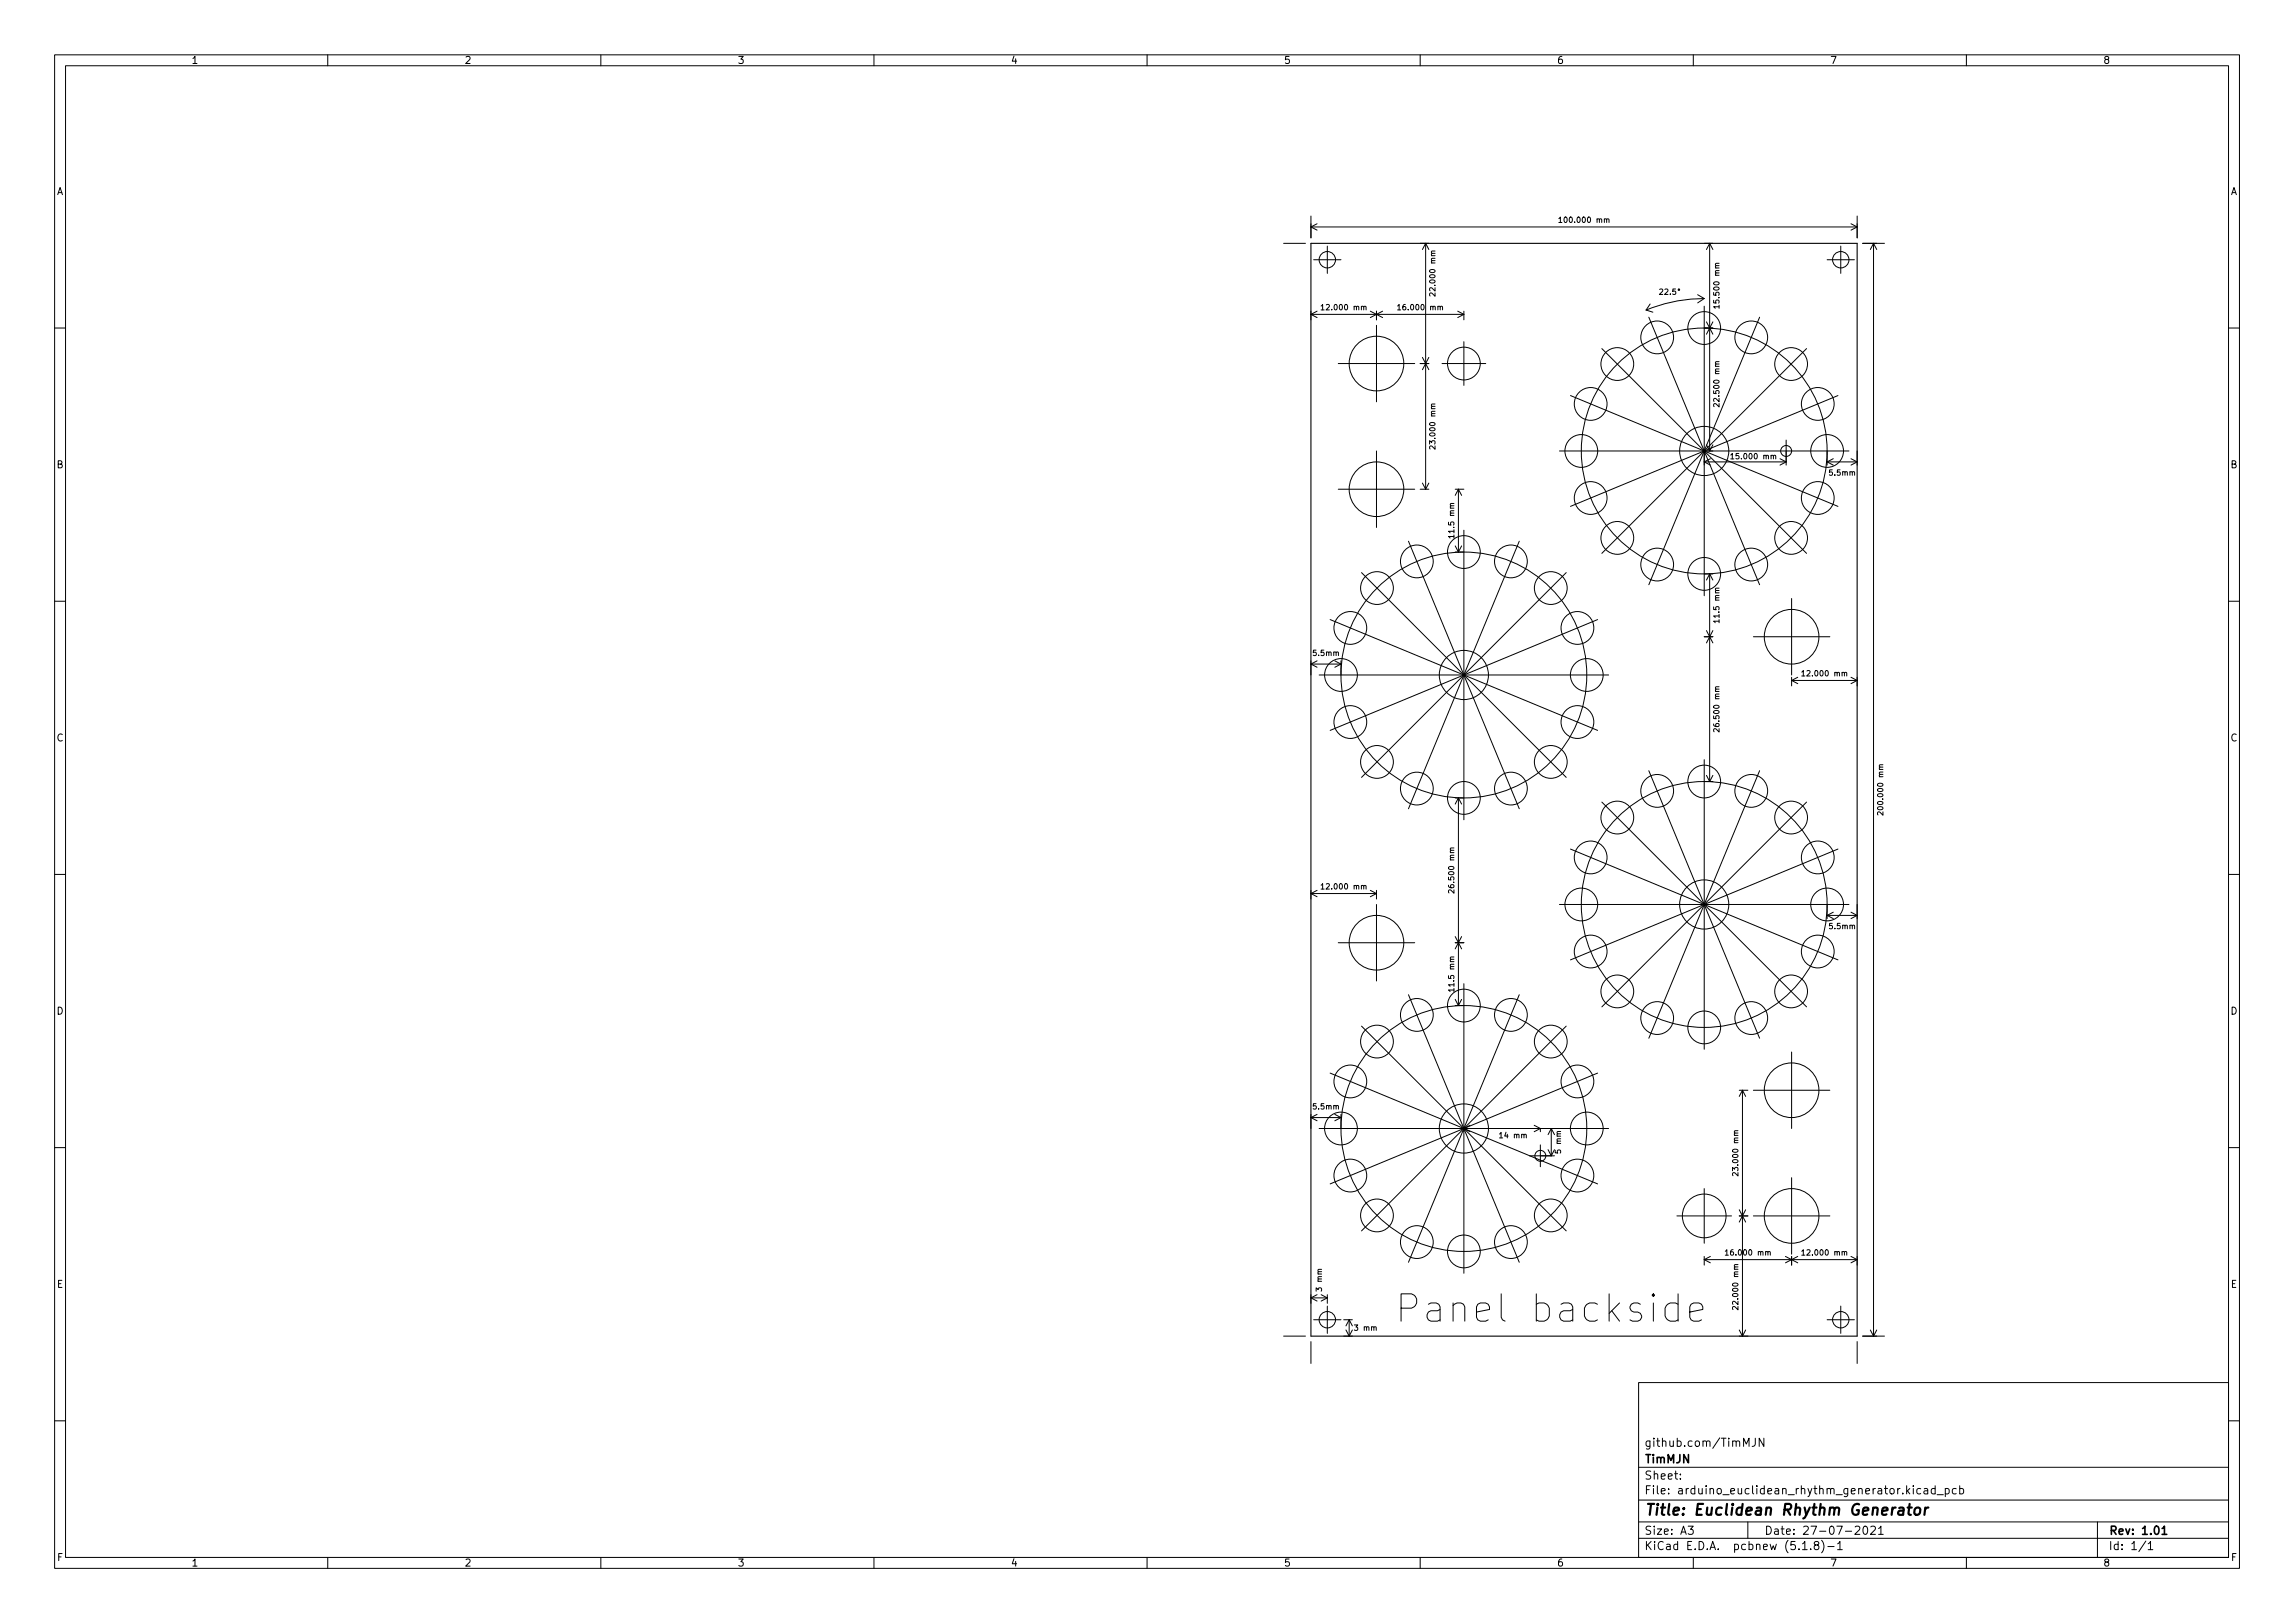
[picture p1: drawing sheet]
<svg xmlns="http://www.w3.org/2000/svg" width="420mm" height="297mm" viewBox="0 0 420 297" stroke-linecap="round" stroke-linejoin="round" font-family="sans-serif">
<defs><g id="words">
<text font-size="7" x="258.8" y="242">Panel backside</text>
<text font-size="2.8" x="301" y="277.3">Title: Euclidean Rhythm Generator</text>
<g font-size="2.1">
<text x="301" y="267.8">TimMJN</text>
<text x="301" y="264.8">github.com/TimMJN</text>
<text x="301" y="273.5">File: arduino_euclidean_rhythm_generator.kicad_pcb</text>
<text x="301" y="270.8">Sheet:</text>
<text x="301" y="280.9">Size: A3</text>
<text x="323" y="280.9">Date: 27-07-2021</text>
<text x="386" y="280.9">Rev: 1.01</text>
<text x="301" y="283.7">KiCad E.D.A. pcbnew (5.1.8)-1</text>
<text x="386" y="283.7">Id: 1/1</text>
</g>
<g font-size="1.8">
<text x="35" y="11.7">1</text>
<text x="85" y="11.7">2</text>
<text x="135" y="11.7">3</text>
<text x="185" y="11.7">4</text>
<text x="235" y="11.7">5</text>
<text x="285" y="11.7">6</text>
<text x="335" y="11.7">7</text>
<text x="385" y="11.7">8</text>
<text x="10.3" y="35.7">A</text>
<text x="408.3" y="35.7">A</text>
<text x="10.3" y="85.7">B</text>
<text x="408.3" y="85.7">B</text>
<text x="10.3" y="135.7">C</text>
<text x="408.3" y="135.7">C</text>
<text x="10.3" y="185.7">D</text>
<text x="408.3" y="185.7">D</text>
<text x="10.4" y="235.7">E</text>
<text x="408.4" y="235.7">E</text>
<text x="10.4" y="285.7">F</text>
<text x="35" y="286.7">1</text>
<text x="85" y="286.7">2</text>
<text x="135" y="286.7">3</text>
<text x="185" y="286.7">4</text>
<text x="235" y="286.7">5</text>
<text x="285" y="286.7">6</text>
<text x="335" y="286.7">7</text>
<text x="385" y="286.7">8</text>
<text x="408.4" y="285.7">F</text>
</g>
<g font-size="1.4">
<text x="286.1" y="40.8">100.000 mm</text>
<text x="262.8" y="53.6" transform="rotate(-90 262.8 53.6)">22.000 mm</text>
<text x="304.1" y="53.9">22.5°</text>
<text x="242.4" y="56.8">12.000 mm</text>
<text x="256.4" y="56.8">16.000 mm</text>
<text x="314.8" y="55.8" transform="rotate(-90 314.8 55.8)">15.500 mm</text>
<text x="314.8" y="73.8" transform="rotate(-90 314.8 73.8)">22.500 mm</text>
<text x="262.8" y="81.6" transform="rotate(-90 262.8 81.6)">23.000 mm</text>
<text x="317.4" y="84">15.000 mm</text>
<text x="335" y="87">5.5mm</text>
<text x="266.2" y="98.1" transform="rotate(-90 266.2 98.1)">11.5 mm</text>
<text x="314.8" y="113.6" transform="rotate(-90 314.8 113.6)">11.5 mm</text>
<text x="240.5" y="120">5.5mm</text>
<text x="330.4" y="123.8">12.000 mm</text>
<text x="314.8" y="133.3" transform="rotate(-90 314.8 133.3)">26.500 mm</text>
<text x="344.8" y="148.5" transform="rotate(-90 344.8 148.5)">200.000 mm</text>
<text x="242.4" y="162.8">12.000 mm</text>
<text x="266.2" y="162.8" transform="rotate(-90 266.2 162.8)">26.500 mm</text>
<text x="335" y="170">5.5mm</text>
<text x="266.2" y="181.1" transform="rotate(-90 266.2 181.1)">11.5 mm</text>
<text x="240.5" y="203">5.5mm</text>
<text x="274.8" y="208.3">14 mm</text>
<text x="285.8" y="210.9" transform="rotate(-90 285.8 210.9)">5 mm</text>
<text x="318.2" y="214.6" transform="rotate(-90 318.2 214.6)">23.000 mm</text>
<text x="316.4" y="229.8">16.000 mm</text>
<text x="330.4" y="229.8">12.000 mm</text>
<text x="242" y="236.1" transform="rotate(-90 242 236.1)">3 mm</text>
<text x="318.2" y="239.1" transform="rotate(-90 318.2 239.1)">22.000 mm</text>
<text x="248.2" y="243.5">3 mm</text>
</g>
</g></defs>
<g fill="none" stroke="#000" stroke-width=".18">
<path d="M10 10h400v277h-400zM12 12h396v273h-396zM60 10v2M110 10v2M160 10v2M210 10v2M260 10v2M310 10v2M360 10v2M240 39.5v4M340 39.5v4M235 44.5h4"/>
<path d="M240 57v1.5M240 57.5h28M240 57.5l1.1 .6M240 41.5h100M240 41.5l1.1 .6M240.5 47.5h5M241.1 57l-1.1 .5M241.1 41l-1.1 .5M241.9 56l.2-.3v1M241.9 56.7h.5M243 45v5M249.7 56.2l.1-.1h.2l.1 .6"/>
<path d="M250.9 57l2.2 1.1M252 57v1.5M252 59.5v14M253.1 57l-2.2 1.1M255.9 56l.2-.3v1M255.9 56.7h.5M260 44.5h1.6M261 44.5v45M261 44.5l.6 1.2M261 44.5l-.6 1.2M262.7 53.6v.6l-.7-.6-.3 .2 .1 .4M262.7 45.9l-.6 .1v.2l.1 .2"/>
<path d="M263.7 56.2l.1-.1h.2l.1 .6M266.9 57l1.1 .5M268 57v1.5M268 57.5l-1.1 .6M285.4 40l.3-.3v1M285.4 40.7h.6M294.1 40.2l.2-.1h.2l.1 .6M301.4 56.7l1.2 .4M301.9 58.1l20.2 48.9M302.1 55.6l-.7 1.1M310.8 53.9l1.2 .7M312 54.6a27.9 27.9 0 0 0-10.6 2.1"/>
<path d="M312 56v53M312 44.5h1.6M312 54.6l-1.2 .8M312.4 58.9l1.2 2.3M313 44.5v38M313 44.5l.6 1.2M313 44.5l-.6 1.2M313.6 58.9l-1.2 2.3M314.7 56.1h-1l.3 .3M314.7 48.2h-.6v.3l.1 .1M314.7 55.9v.5M322.1 58.1l-20.2 48.9"/>
<path d="M334.5 47.5h5M337 45v5M338.9 41l1.1 .5M340 41.5l-1.1 .6M341 44.5h4M343 44.5v200M343 44.5l.6 1.2M343 44.5l-.6 1.2M10 60h2M245 66.5h14M260 66.5h1.6M260.4 65.4l1.2 2.3"/>
<path d="M261.6 65.4l-1.2 2.3M262.7 73.9l-.6 .1v.2l.1 .2M264 66.5h8M268 62.5v8M287.5 72.4l49 20.3M293.3 63.8l37.4 37.5M312 60h1.6M314.7 73.9v.6l-.7-.6-.3 .1 .1 .4M314.7 66.2h-.6v.3l.1 .1M330.7 63.8l-37.4 37.5M336.5 72.4l-49 20.3M408 60h2"/>
<path d="M245 89.5h14M252 82.5v14M257.9 99.1l20.2 48.9M260 89.5h1.6M260.4 88.4l.6 1.1M261.6 88.4l-.6 1.1M262.7 81.6v.6l-.7-.6-.3 .2 .1 .4M266.2 98.2h-1l.3 .3M266.2 97.9v.6M266.4 89.5h1.6M266.4 99.9l.6 1.1M267 89.5v11.5"/>
<path d="M267 89.5l.6 1.2M267 89.5l-.6 1.2M267.6 99.9l-.6 1.1M268 97v53M278.1 99.1l-20.2 48.9M285.5 82.5h53M312 84.5h15M312 84.5l1.1 .6M312.4 81.4l.6 1.1M313.1 84l-1.1 .5M313.6 81.4l-.6 1.1M316.9 83.3l.2-.3v1"/>
<path d="M316.9 84h.5M324.7 83.5l.1-.2 .2 .1 .1 .6M325.9 84l1.1 .5M327 80.5v4.6M327 84.5l-1.1 .6M334.5 82.5v2.6M334.5 84.5h5.5M334.5 84.5l1.1 .6M335.6 84l-1.1 .5M338.9 84l1.1 .5M340 82.5v2.6M340 84.5l-1.1 .6"/>
<path d="M10 110h2M243.5 113.4l49 20.3M249.3 104.8l37.4 37.5M266.4 101h1.6M286.7 104.8l-37.4 37.5M292.5 113.4l-49 20.3M312 116.5h1.6M312 105h1.6M312.4 115.4l1.2 2.3M313 105v38M313 105l.6 1.2M313 105l-.6 1.2"/>
<path d="M313.6 115.4l-1.2 2.3M314.7 113.7h-1l.3 .3M314.7 113.4v.6M321 116.5h14M328 109.5v14M408 110h2M240 121v2.5M240 121.5h5.5M240 121.5l1.1 .6M241.1 121l-1.1 .5M241.5 123.5h53M244.4 121l1.1 .5"/>
<path d="M245.5 121v2.5M245.5 121.5l-1.1 .6M312 139v53M314.7 133.4v.6l-.7-.6-.3 .1 .1 .4M314.7 125.7h-.6v.3l.1 .1M328 124.5h12M328 124v1.5M328 124.5l1.1 .6M329.1 124l-1.1 .5M329.9 123l.2-.3v1M329.9 123.7h.5M337.7 123.2l.1-.1h.2l.1 .6"/>
<path d="M338.9 124l1.1 .5M340 124v1.5M340 124.5l-1.1 .6M344.7 140h-.6v.3l.1 .1M266.2 155.2h-.6l-.1 .3 .2 .1M266.4 146h1.6M267 146v38M267 146l.6 1.2M267 146l-.6 1.2M287.5 155.4l49 20.3M293.3 146.8l37.4 37.5M301.9 141.1l20.2 48.9"/>
<path d="M312 143h1.6M312.4 141.9l.6 1.1M313.6 141.9l-.6 1.1M322.1 141.1l-20.2 48.9M330.7 146.8l-37.4 37.5M336.5 155.4l-49 20.3M344.7 148.6v.6l-.7-.6-.3 .2 .1 .4M10 160h2M240 163v1.5M240 163.5h12M240 163.5l1.1 .6M241.1 163l-1.1 .5"/>
<path d="M241.9 162l.2-.3v1M241.9 162.7h.5M245 172.5h14M249.7 162.2l.1-.1h.2l.1 .6M250.9 163l1.1 .5M252 163v1.5M252 165.5v14M252 163.5l-1.1 .6M266.2 162.9v.6l-.7-.6-.3 .1 .1 .4M266.4 172.5h1.6M266.4 171.4l1.2 2.3M267.6 171.4l-1.2 2.3"/>
<path d="M285.5 165.5h53M334.5 167.5h5.5M334.5 165.5v2.6M334.5 167.5l1.1 .6M335.6 167l-1.1 .5M338.9 167l1.1 .5M340 165.5v2.6M340 167.5l-1.1 .6M408 160h2M243.5 196.4l49 20.3M249.3 187.8l37.4 37.5M257.9 182.1l20.2 48.9"/>
<path d="M266.2 181.2h-1l.3 .3M266.2 180.9v.6M266.4 184h1.6M266.4 182.9l.6 1.1M267.6 182.9l-.6 1.1M268 180v53M278.1 182.1l-20.2 48.9M286.7 187.8l-37.4 37.5M292.5 196.4l-49 20.3M318.4 199.5h1.6M319 199.5v45M319 199.5l.6 1.2"/>
<path d="M319 199.5l-.6 1.2M321 199.5h14M328 192.5v14M10 210h2M240 204v2.5M240 204.5h5.5M240 204.5l1.1 .6M241.1 204l-1.1 .5M241.5 206.5h53M244.4 204l1.1 .5M245.5 204v2.5M245.5 204.5l-1.1 .6"/>
<path d="M269.1 206l-1.1 .5 1.1 .6M280 211.5h4.6M280.9 206l1.1 .5M282 206.5v.6M282 209.5v4M282 206.5l-1.1 .6M283.4 210.4l.6 1.1M284 206.5v5M284 206.5l.6 1.2M284 206.5l-.6 1.2M284.6 210.4l-.6 1.1M312 217.5v10"/>
<path d="M318.2 214.6v.6l-.7-.6-.3 .2 .1 .4M318.2 206.9l-.6 .1-.1 .2 .2 .2M328 215.5v14M408 210h2M240 237.5h3M240 237v1.5M240 237.5l1.1 .6M241.1 237l-1.1 .5M241.9 237l1.1 .5M243 237v1.5M243 239v5M243 237.5l-1.1 .6"/>
<path d="M256.5 239.4h1.9a1.36 1.36 0 0 0 1-1.3 1.36 1.36 0 0 0-1-1.3h-1.9v5M307 222.5h10M312 230v1.5M312 230.5h28M312 230.5l1.1 .6M313.1 230l-1.1 .5M315.9 229l.2-.3v1M315.9 229.7h.5M318.2 239.1v.6l-.7-.6-.3 .2 .1 .4M318.2 231.4l-.6 .1-.1 .2 .2 .2M318.4 222.5h1.6M318.4 221.4l1.2 2.3"/>
<path d="M319.6 221.4l-1.2 2.3M321 222.5h14M323.7 229.2l.1-.1h.2l.1 .6M326.9 230l2.2 1.1M328 230v1.5M329.1 230l-2.2 1.1M329.9 229l.2-.3v1M329.9 229.7h.5M337 239v5M337.7 229.2l.1-.1h.2l.1 .6M338.9 230l1.1 .5M340 230v1.5"/>
<path d="M340 230.5l-1.1 .6M235 244.5h4M240 245.5v4M240.5 241.5h5M246 244.5h1.6M246 241.5h1.6M246.4 243.4l.6 1.1M247 241.5v3M247 241.5l.6 1.2M247 241.5l-.6 1.2M247.6 243.4l-.6 1.1M300 253h108v32h-108z"/>
<path d="M309.4 240.1l2.3-.4v-.5l-.2-.5-.5-.2h-.9l-.5 .2-.2 .5v1.9l.2 .5 .5 .2h.9l.5-.2M318.4 244.5h1.6M318.4 243.4l.6 1.1M319.6 243.4l-.6 1.1M334.5 241.5h5M340 245.5v4M341 244.5h4M342.4 243.4l.6 1.1M343.6 243.4l-.6 1.1M10 260h2M300 278.5h108M300 274.5h108"/>
<path d="M300 268.5h108M307.6 270.6v.1M307.6 269.8v.1M309.1 279.3h.9l-.5 .6 .4 .1v.7l-.2 .1h-.4l-.2-.1M319.2 264.7v-1.5l.5 1.1 .5-1.1v1.5M320 278.5v3M321.4 263.2v1.1a.48 .48 0 0 1-.6 .4M322.9 263.2v1.5l-.8-1.5v1.5M339.6 279.5l.6-.2 .2 .2 .1 .2-.9 1.1h.9M341.2 279.5l.2-.2a.8 .8 0 0 1 .5 .8 .8 .8 0 0 1-.5 .7l-.2-.1-.1-.5zM342.5 279.5l.6-.2 .2 .2v.2l-.9 1.1h.9M343.9 279.7l.5-.4v1.5"/>
<path d="M351.6 272.5l-.4-.1-.3 .3v.4l.2 .2h.5M352.3 272.5h.5l.1 .9M352.9 272.8h-.5a.29 .29 0 0 0-.2 .3 .29 .29 0 0 0 .2 .3l.5-.1M354.3 272.5l-.5-.1-.2 .3v.4l.1 .2h.6M354.3 271.9v1.5M354.6 273.6h1.2M356.1 272.5l.5-.1 .2 .3v.4l-.1 .2h-.6M356.1 272.4v1.5M358.1 272.5l-.4-.1-.3 .3v.4l.2 .2h.5M358.8 272.5l.4-.1 .3 .3v.4l-.2 .2h-.5M358.8 271.9v1.5M384 278.5v6.5"/>
<path d="M408 260h2M60 285v2M110 285v2M160 285v2M210 285v2M260 285v2M300 281.5h108M310 285v2M330 283.6h.9M331.5 283.5v.1M332.4 282.8l-.3-.3 .1-.2 .2-.2 .4 .1 .2 .2-.1 .2-.6 .2-.2 .2v.3l.3 .3h.3l.3-.3v-.3l-.3-.2M333.5 281.9a1.72 1.72 0 0 1 0 2.3"/>
<path d="M334.6 283h1.2M336.4 282.5l.4-.4v1.5M336.4 283.6h.9M343.9 280.8h.9M360 285v2M392.8 282l-1.2 2M393.3 282.5l.4-.4v1.5M393.3 283.6h.8"/>
<circle cx="243" cy="47.5" r="1.5"/>
<circle cx="337" cy="47.5" r="1.5"/>
<circle cx="252" cy="66.5" r="5"/>
<circle cx="268" cy="66.5" r="3"/>
<circle cx="291.2" cy="73.9" r="3"/>
<circle cx="296.1" cy="66.6" r="3"/>
<circle cx="303.4" cy="61.7" r="3"/>
<circle cx="312" cy="60" r="3"/>
<circle cx="320.6" cy="61.7" r="3"/>
<circle cx="327.9" cy="66.6" r="3"/>
<circle cx="332.8" cy="73.9" r="3"/>
<circle cx="252" cy="89.5" r="5"/>
<circle cx="289.5" cy="82.5" r="3"/>
<circle cx="291.2" cy="91.1" r="3"/>
<circle cx="296.1" cy="98.4" r="3"/>
<circle cx="312" cy="82.5" r="22.5"/>
<circle cx="312" cy="82.5" r="4.5"/>
<circle cx="327" cy="82.5" r="1"/>
<circle cx="327.9" cy="98.4" r="3"/>
<circle cx="332.8" cy="91.1" r="3"/>
<circle cx="334.5" cy="82.5" r="3"/>
<circle cx="247.2" cy="114.9" r="3"/>
<circle cx="252.1" cy="107.6" r="3"/>
<circle cx="259.4" cy="102.7" r="3"/>
<circle cx="268" cy="101" r="3"/>
<circle cx="276.6" cy="102.7" r="3"/>
<circle cx="283.9" cy="107.6" r="3"/>
<circle cx="288.8" cy="114.9" r="3"/>
<circle cx="303.4" cy="103.3" r="3"/>
<circle cx="312" cy="105" r="3"/>
<circle cx="320.6" cy="103.3" r="3"/>
<circle cx="328" cy="116.5" r="5"/>
<circle cx="245.5" cy="123.5" r="3"/>
<circle cx="247.2" cy="132.1" r="3"/>
<circle cx="252.1" cy="139.4" r="3"/>
<circle cx="268" cy="123.5" r="22.5"/>
<circle cx="268" cy="123.5" r="4.5"/>
<circle cx="283.9" cy="139.4" r="3"/>
<circle cx="288.8" cy="132.1" r="3"/>
<circle cx="290.5" cy="123.5" r="3"/>
<circle cx="259.4" cy="144.3" r="3"/>
<circle cx="268" cy="146" r="3"/>
<circle cx="276.6" cy="144.3" r="3"/>
<circle cx="291.2" cy="156.9" r="3"/>
<circle cx="296.1" cy="149.6" r="3"/>
<circle cx="303.4" cy="144.7" r="3"/>
<circle cx="312" cy="143" r="3"/>
<circle cx="320.6" cy="144.7" r="3"/>
<circle cx="327.9" cy="149.6" r="3"/>
<circle cx="332.8" cy="156.9" r="3"/>
<circle cx="252" cy="172.5" r="5"/>
<circle cx="289.5" cy="165.5" r="3"/>
<circle cx="291.2" cy="174.1" r="3"/>
<circle cx="312" cy="165.5" r="22.5"/>
<circle cx="312" cy="165.5" r="4.5"/>
<circle cx="332.8" cy="174.1" r="3"/>
<circle cx="334.5" cy="165.5" r="3"/>
<circle cx="247.2" cy="197.9" r="3"/>
<circle cx="252.1" cy="190.6" r="3"/>
<circle cx="259.4" cy="185.7" r="3"/>
<circle cx="268" cy="184" r="3"/>
<circle cx="276.6" cy="185.7" r="3"/>
<circle cx="283.9" cy="190.6" r="3"/>
<circle cx="288.8" cy="197.9" r="3"/>
<circle cx="296.1" cy="181.4" r="3"/>
<circle cx="303.4" cy="186.3" r="3"/>
<circle cx="312" cy="188" r="3"/>
<circle cx="320.6" cy="186.3" r="3"/>
<circle cx="327.9" cy="181.4" r="3"/>
<circle cx="328" cy="199.5" r="5"/>
<circle cx="245.5" cy="206.5" r="3"/>
<circle cx="247.2" cy="215.1" r="3"/>
<circle cx="268" cy="206.5" r="22.5"/>
<circle cx="268" cy="206.5" r="4.5"/>
<circle cx="282" cy="211.5" r="1"/>
<circle cx="288.8" cy="215.1" r="3"/>
<circle cx="290.5" cy="206.5" r="3"/>
<circle cx="252.1" cy="222.4" r="3"/>
<circle cx="259.4" cy="227.3" r="3"/>
<circle cx="268" cy="229" r="3"/>
<circle cx="276.6" cy="227.3" r="3"/>
<circle cx="283.9" cy="222.4" r="3"/>
<circle cx="312" cy="222.5" r="4"/>
<circle cx="328" cy="222.5" r="5"/>
<circle cx="243" cy="241.5" r="1.5"/>
<circle cx="337" cy="241.5" r="1.5"/>
</g>
<path d="M395.8 279.7l.5-.4v1.5M395.8 280.8h.9" fill="none" stroke="#000" stroke-width=".3"/>
<path d="M347.7 276l.2-.1 .6 .1-.1 1.2M348.5 276.4l-.7 .1a.4 .4 0 0 0-.3 .3 .4 .4 0 0 0 .2 .4l.7-.1M349.2 275.9h.8M349.6 275.2l-.2 1.8 .1 .1 .3 .1M350.6 276.1a.52 .52 0 0 1 .6-.2 .52 .52 0 0 1 .4 .4l-.1 .6a.55 .55 0 0 1-.5 .4 .55 .55 0 0 1-.5-.4zM352.5 275.9l-.2 1.3M353 275.9l-.3 .1-.3 .3" fill="none" stroke="#000" stroke-width=".4"/>
<path d="M240 44.5h100v200h-100z" fill="none" stroke="#000" stroke-width=".2"/>
<use href="#words"/>
</svg>
